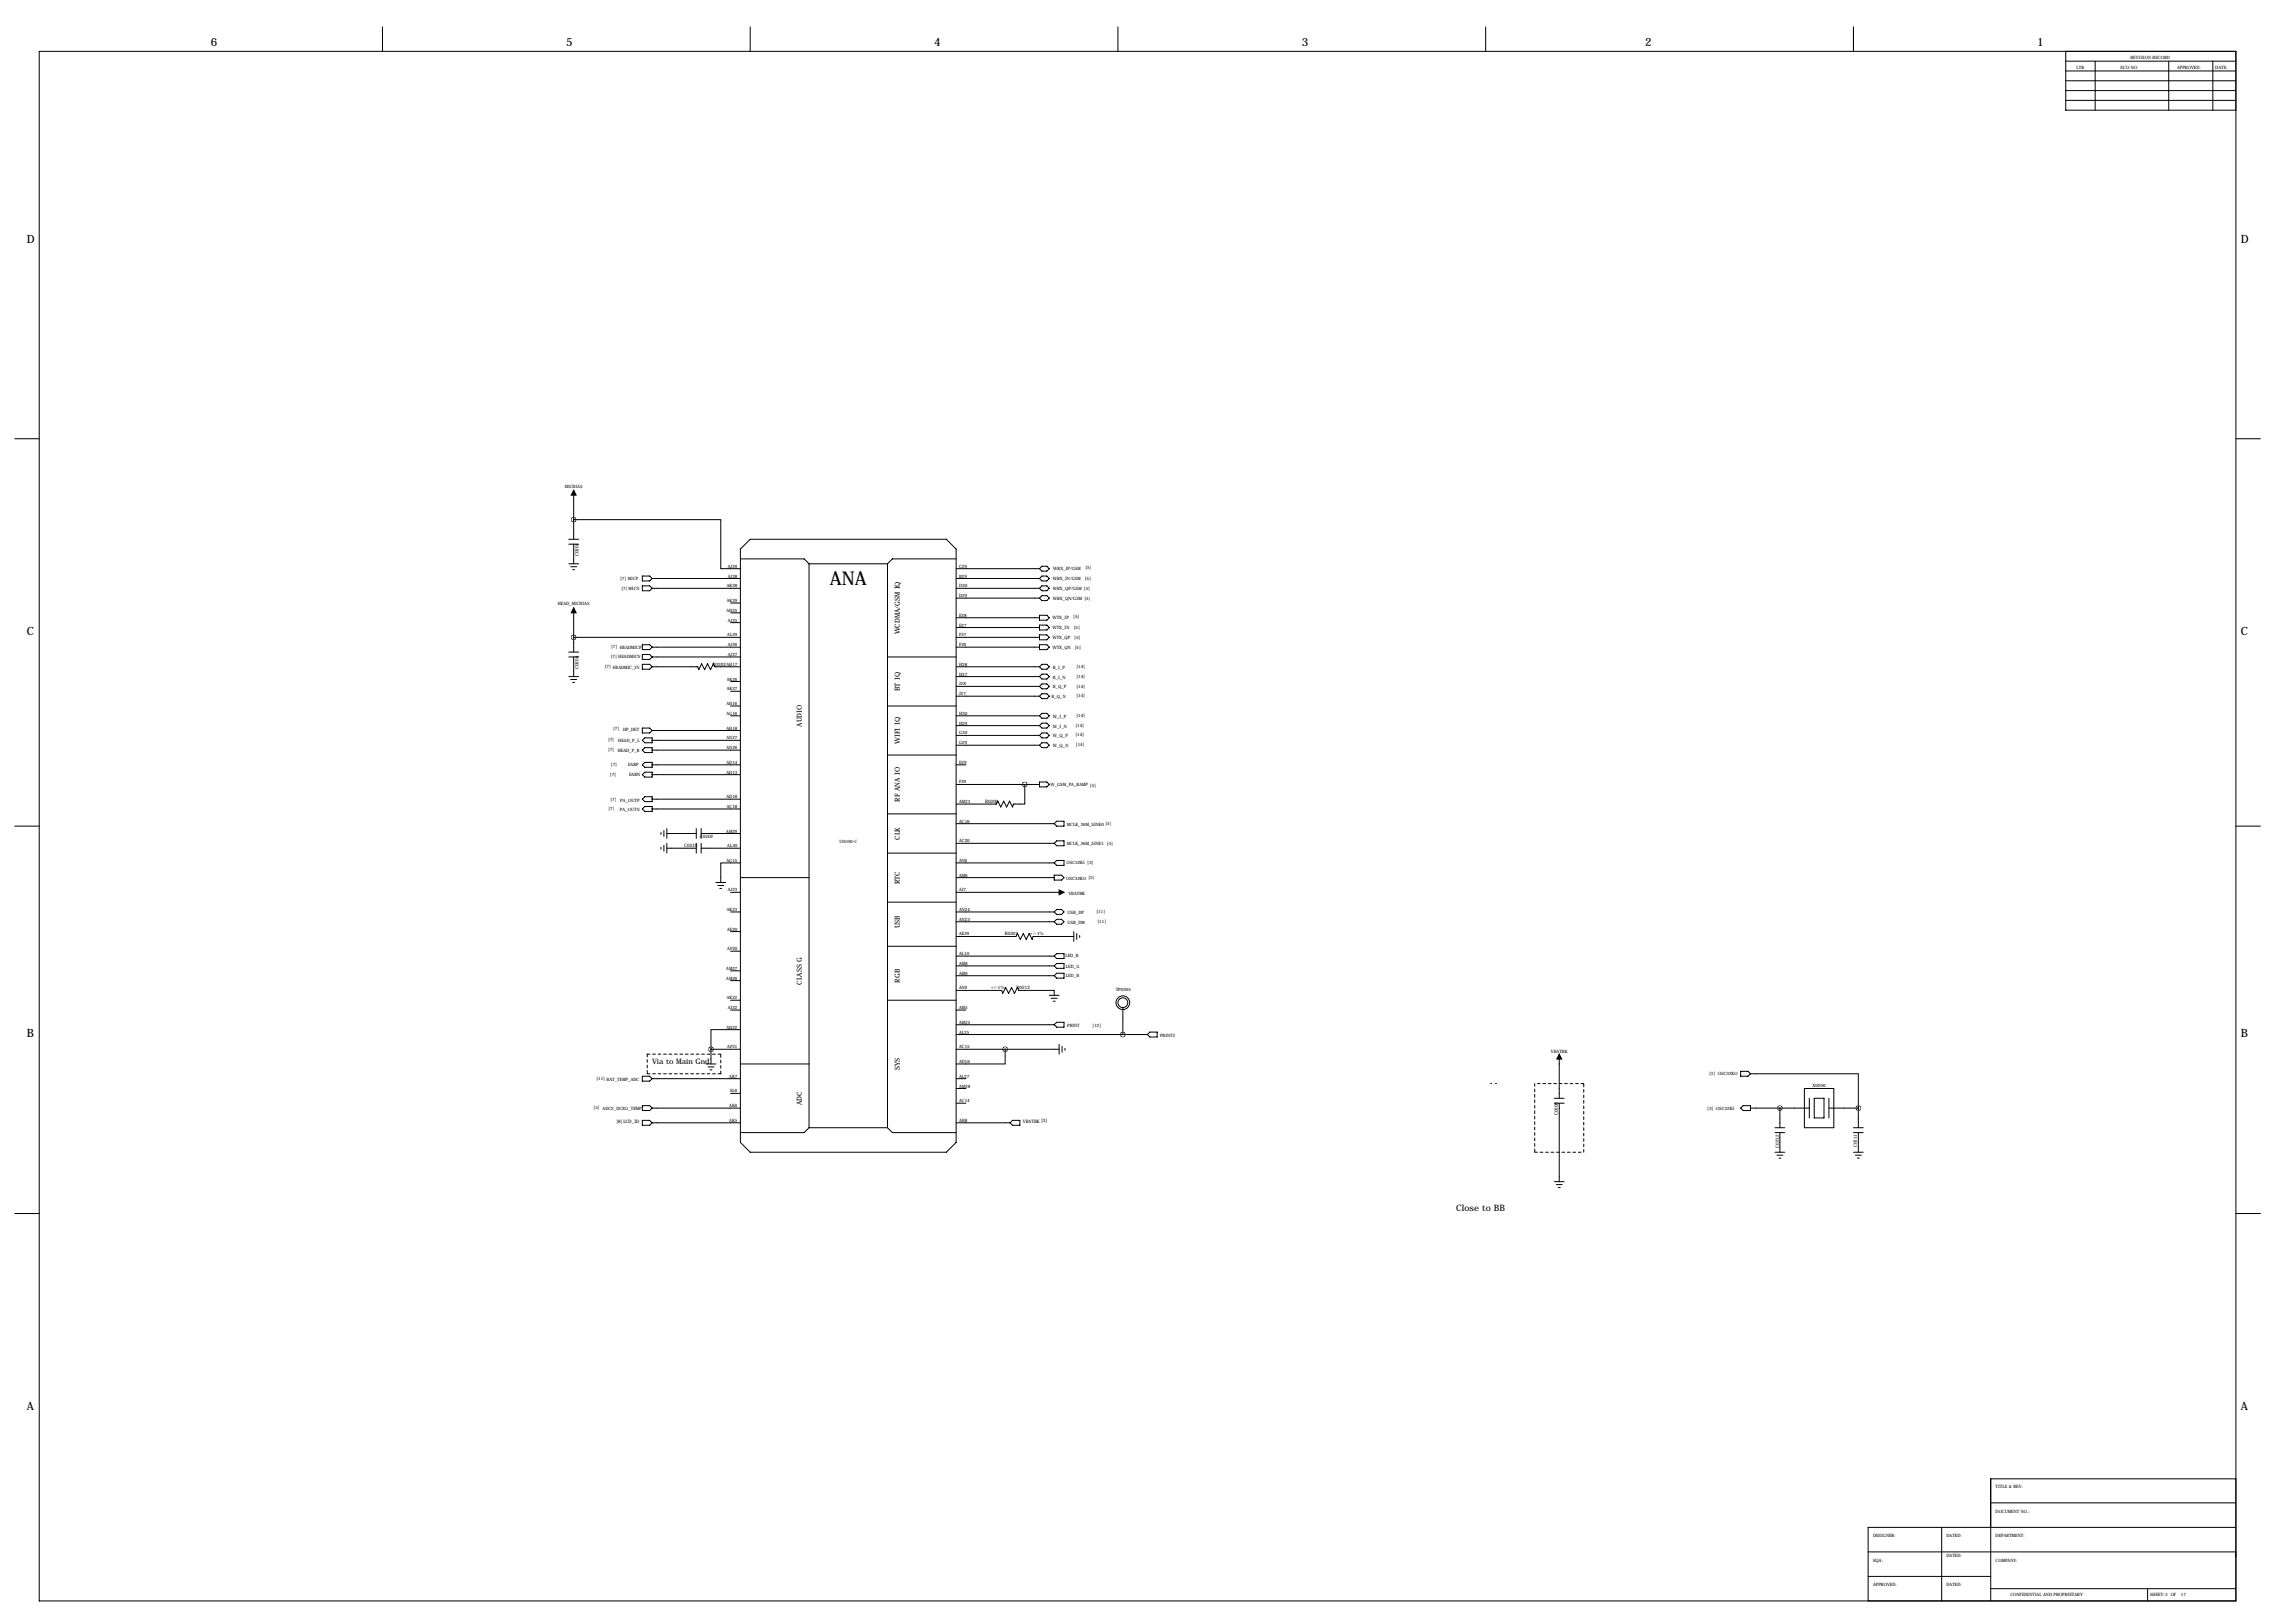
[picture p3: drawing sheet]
<svg xmlns="http://www.w3.org/2000/svg" width="1189mm" height="841mm" viewBox="0 0 1189 841" stroke-linecap="round" stroke-linejoin="round" font-family="sans-serif">
<defs><g id="words">
<text font-size="9.9" x="430" y="303">ANA</text>
<g font-size="5.9">
<text x="109" y="24">6</text>
<text x="293" y="24">5</text>
<text x="484" y="24">4</text>
<text x="674" y="24">3</text>
<text x="852" y="24">2</text>
<text x="1055" y="24">1</text>
<text x="14" y="126">D</text>
<text x="1161" y="126">D</text>
<text x="14" y="329">C</text>
<text x="1161" y="329">C</text>
<text x="14" y="537">B</text>
<text x="1161" y="537">B</text>
<text x="14" y="730">A</text>
<text x="1161" y="730">A</text>
</g>
<text font-size="4.6" x="754" y="627">Close to BB</text>
<text font-size="4" x="338" y="551">Via to Main Gnd</text>
<g font-size="3.6">
<text x="466" y="329" transform="rotate(-90 466 329)">WCDMA/GSM IQ</text>
<text x="466" y="358" transform="rotate(-90 466 358)">BT IQ</text>
<text x="415" y="376" transform="rotate(-90 415 376)">AUDIO</text>
<text x="466" y="385" transform="rotate(-90 466 385)">WIFI IQ</text>
<text x="466" y="415" transform="rotate(-90 466 415)">RF ANA IO</text>
<text x="466" y="435" transform="rotate(-90 466 435)">CLK</text>
<text x="466" y="458" transform="rotate(-90 466 458)">RTC</text>
<text x="466" y="481" transform="rotate(-90 466 481)">USB</text>
<text x="466" y="509" transform="rotate(-90 466 509)">RGB</text>
<text x="415" y="510" transform="rotate(-90 415 510)">CLASS G</text>
<text x="466" y="554" transform="rotate(-90 466 554)">SYS</text>
<text x="415" y="572" transform="rotate(-90 415 572)">ADC</text>
</g>
<g font-size="2.4">
<text x="300" y="288" transform="rotate(-90 300 288)">C0201</text>
<text x="300" y="347" transform="rotate(-90 300 347)">C0204</text>
<text x="369" y="345">R0202AH17</text>
<text x="510" y="416">R0200</text>
<text x="363" y="434">C0202</text>
<text x="354" y="439">C0210</text>
<text x="521" y="485">R0207</text>
<text x="534" y="484">+/-1%</text>
<text x="513" y="512">+/-1%</text>
<text x="527" y="513">R0212</text>
<text x="319" y="581">[8]LCD_ID</text>
<text x="530" y="582">VBATBK [3]</text>
<text x="807" y="578" transform="rotate(-90 807 578)">C0200</text>
</g>
<g font-size="2.3">
<text x="1076" y="35">LTR</text>
<text x="1099" y="35">ECO NO:</text>
<text x="1104" y="30">REVISION RECORD</text>
<text x="1128" y="35">APPROVED:</text>
<text x="1148" y="35">DATE:</text>
<text x="293" y="253">MICBIAS</text>
<text x="377" y="294">AJ29</text>
<text x="377" y="299">AJ28</text>
<text x="497" y="294">C29</text>
<text x="497" y="299">B29</text>
<text x="546" y="295">WRX_IP/GSM</text>
<text x="562" y="295">[5]</text>
<text x="321" y="300">[7] MICP</text>
<text x="322" y="306">[7] MICN</text>
<text x="376" y="304">AK28</text>
<text x="497" y="304">D30</text>
<text x="545" y="301">WRX_IN/GSM</text>
<text x="545" y="306">WRX_QP/GSM [5]</text>
<text x="562" y="300">[5]</text>
<text x="376" y="312">AK29</text>
<text x="497" y="309">D29</text>
<text x="545" y="311">WRX_QN/GSM [5]</text>
<text x="289" y="314">HEAD_MICBIAS</text>
<text x="376" y="317">AH25</text>
<text x="377" y="322">AJ25</text>
<text x="497" y="319">E28</text>
<text x="545" y="321">WTX_IP</text>
<text x="556" y="320">[5]</text>
<text x="377" y="330">AL29</text>
<text x="497" y="325">E27</text>
<text x="497" y="330">F27</text>
<text x="545" y="326">WTX_IN</text>
<text x="556" y="326">[5]</text>
<text x="317" y="336">[7] HEADMICP</text>
<text x="377" y="335">AJ26</text>
<text x="497" y="335">F26</text>
<text x="545" y="331">WTX_QP</text>
<text x="557" y="331">[5]</text>
<text x="316" y="341">[7] HEADMICN</text>
<text x="377" y="340">AJ27</text>
<text x="545" y="336">WTX_QN</text>
<text x="557" y="336">[5]</text>
<text x="313" y="346">[7] HEADMIC_IN</text>
<text x="497" y="345">H28</text>
<text x="545" y="346">B_I_P</text>
<text x="558" y="346">[14]</text>
<text x="376" y="352">AK26</text>
<text x="497" y="350">H27</text>
<text x="545" y="351">B_I_N</text>
<text x="558" y="351">[14]</text>
<text x="376" y="358">AK27</text>
<text x="497" y="355">J28</text>
<text x="545" y="357">B_Q_P</text>
<text x="558" y="356">[14]</text>
<text x="376" y="365">AH16</text>
<text x="497" y="360">J27</text>
<text x="545" y="361">B_Q_N</text>
<text x="558" y="361">[14]</text>
<text x="376" y="370">AG16</text>
<text x="497" y="370">H30</text>
<text x="545" y="372">W_I_P</text>
<text x="558" y="372">[14]</text>
<text x="318" y="378">[7]</text>
<text x="376" y="378">AH18</text>
<text x="497" y="375">H29</text>
<text x="545" y="377">W_I_N</text>
<text x="557" y="376">[14]</text>
<text x="323" y="378">HP_DET</text>
<text x="376" y="383">AN27</text>
<text x="497" y="380">G30</text>
<text x="545" y="382">W_Q_P</text>
<text x="557" y="381">[14]</text>
<text x="315" y="389">[7]</text>
<text x="315" y="384">[7]</text>
<text x="320" y="390">HEAD_P_R</text>
<text x="320" y="384">HEAD_P_L</text>
<text x="376" y="388">AN26</text>
<text x="497" y="386">G29</text>
<text x="545" y="387">W_Q_N</text>
<text x="557" y="387">[14]</text>
<text x="376" y="396">AD14</text>
<text x="497" y="396">E29</text>
<text x="316" y="402">[7]</text>
<text x="316" y="397">[7]</text>
<text x="325" y="397">EARP</text>
<text x="376" y="401">AD13</text>
<text x="326" y="402">EARN</text>
<text x="497" y="406">F29</text>
<text x="544" y="407">W_GSM_PA_RAMP [5]</text>
<text x="376" y="413">AD18</text>
<text x="315" y="420">[7]</text>
<text x="316" y="415">[7]</text>
<text x="321" y="415">PA_OUTP</text>
<text x="376" y="419">AC18</text>
<text x="497" y="416">AM23</text>
<text x="321" y="420">PA_OUTN</text>
<text x="376" y="431">AM29</text>
<text x="497" y="426">AC16</text>
<text x="553" y="428">MCLK_26M_SINE0 [5]</text>
<text x="435" y="437">U0100-C</text>
<text x="497" y="436">AC20</text>
<text x="553" y="438">MCLK_26M_SINE1 [5]</text>
<text x="377" y="439">AL30</text>
<text x="376" y="446">AG15</text>
<text x="497" y="446">AN6</text>
<text x="553" y="448">OSC32KI [3]</text>
<text x="497" y="454">AM6</text>
<text x="552" y="456">OSC32KO [3]</text>
<text x="377" y="462">AJ23</text>
<text x="497" y="462">AJ7</text>
<text x="554" y="463">VBATBK</text>
<text x="376" y="472">AK23</text>
<text x="497" y="472">AN24</text>
<text x="553" y="473">USB_DP</text>
<text x="568" y="473">[11]</text>
<text x="497" y="477">AN23</text>
<text x="553" y="478">USB_DM</text>
<text x="569" y="478">[11]</text>
<text x="377" y="482">AE20</text>
<text x="497" y="485">AE29</text>
<text x="377" y="492">AF20</text>
<text x="497" y="495">AL10</text>
<text x="552" y="496">LED_R</text>
<text x="376" y="502">AM27</text>
<text x="497" y="500">AM8</text>
<text x="552" y="501">LED_G</text>
<text x="376" y="507">AM26</text>
<text x="497" y="505">AM9</text>
<text x="552" y="506">LED_B</text>
<text x="497" y="513">AN9</text>
<text x="578" y="514">TP0205</text>
<text x="376" y="518">AK22</text>
<text x="377" y="523">AJ22</text>
<text x="497" y="523">AM5</text>
<text x="376" y="533">AH22</text>
<text x="497" y="530">AM25</text>
<text x="553" y="532">PBINT</text>
<text x="566" y="532">[12]</text>
<text x="497" y="535">AL25</text>
<text x="601" y="537">PBINT2</text>
<text x="377" y="543">AF21</text>
<text x="497" y="543">AC15</text>
<text x="803" y="545">VBATBK</text>
<text x="497" y="551">AD16</text>
<text x="885" y="557">[3] OSC32KO</text>
<text x="309" y="560">[11] BAT_TEMP_ADC</text>
<text x="378" y="558">AK7</text>
<text x="497" y="558">AL27</text>
<text x="497" y="563">AM28</text>
<text x="939" y="563">X0200</text>
<text x="378" y="566">AL6</text>
<text x="307" y="575">[5] ADC2_DCXO_TEMP</text>
<text x="378" y="573">AK6</text>
<text x="497" y="571">AC14</text>
<text x="884" y="575">[3] OSC32KI</text>
<text x="378" y="581">AK5</text>
<text x="497" y="581">AH8</text>
<text x="922" y="594" transform="rotate(-90 922 594)">C0212</text>
<text x="962" y="594" transform="rotate(-90 962 594)">C0211</text>
<text x="1034" y="771">TITLE &amp; REV:</text>
<text x="1034" y="784">DOCUMENT NO.:</text>
<text x="970" y="796">DESIGNER:</text>
<text x="1008" y="796">DATED:</text>
<text x="1034" y="796">DEPARTMENT:</text>
<text x="970" y="809">EQA:</text>
<text x="1008" y="806">DATED:</text>
<text x="1034" y="809">COMPANY:</text>
<text x="970" y="822">APPROVED:</text>
<text x="1008" y="822">DATED:</text>
<text x="1041" y="827">CONFIDENTIAL AND PROPRIETARY</text>
<text x="1114" y="827">SHEET:3 OF</text>
<text x="1130" y="827">17</text>
</g>
</g></defs>
<path d="M335 546v10M335 556h38M373 556v-10M373 546h-38M795 561v36M820 561h-25M795 597h25M820 597v-36" fill="none" stroke="#000" stroke-width=".52" stroke-dasharray="1.4 1.4"/>
<g fill="none" stroke="#000" stroke-width=".52">
<path d="M198 14v13M389 14v13M579 14v13M770 14v13M960 14v13M20 27h1138v802h-1138zM1070 27v30h88M1070 32h88M1070 37h88M1085 32v25M1123 32v25M1146 32v25"/>
<path d="M1070 42h88M1070 47h88M1070 52h88M8 227h12M1158 227h13M297 254v25M295 279h5M297 269h76v26h11M295 282h5M295 292h5M296 294h3M297 295h1"/>
<path d="M297 282v10M333 298h4l1 2-1 1h-4zM338 300h46M384 284l5-5h101l5 5v308l-5 5h-101l-5-5zM384 289h33l2 3M419 292v292M419 292h41M460 292v292M495 289h-33l-2 3M495 295h43M495 300h43M538 300l2-2h2l2 2-2 1h-2z"/>
<path d="M538 295l2-2h2l2 2-2 1h-2zM297 315v23M333 303h4l1 2-1 1h-4zM338 305h46M378 312h6M378 317h6M495 305h43M495 310h43M495 320h43M538 319h4l2 1-2 1h-4zM540 303h2l2 2-2 1h-2l-2-1zM540 309h2l2 1-2 1h-2l-2-1z"/>
<path d="M295 338h5M297 330h87M333 334h4l1 1-1 1h-4zM333 339h4l1 1-1 2h-4zM338 335h46M378 323h6M495 330h43M495 335h43M495 325h43M538 334h4l2 1-2 1h-4zM538 324h4l2 1-2 1h-4zM538 329h4l2 1-2 1h-4z"/>
<path d="M295 340h5M295 350h5M296 352h3M297 353h1M297 340v10M333 344h4l1 1-1 2h-4zM338 345h23l1 2 1-3 2 3 2-3 1 3 2-3v1h14M338 340h46M378 353h6M378 358h6M460 340h35M495 345h43"/>
<path d="M495 350h43M495 356h43M538 345l2-1h2l2 1-2 2h-2zM538 350l2-1h2l2 1-2 2h-2zM540 354h2l2 2-2 1h-2l-2-1zM333 377h4l1 1-1 2h-4zM338 378h46M378 366h6M378 371h6M460 366h35M495 371h43M495 361h43"/>
<path d="M495 376h43M538 371l2-2h2l2 2-2 1h-2zM538 361l2-2h2l2 2-2 1h-2zM540 380h2l2 1-2 1h-2l-2-1zM540 375h2l2 1-2 1h-2l-2-1zM333 383l1-1h4v3h-4zM333 389l1-2h4v3h-4zM333 396l1-1h4v2h-4zM338 396h46M338 383h46M338 389h46M460 391h35"/>
<path d="M495 396h5M495 386h43M495 381h43M538 386l2-1h2l2 1-2 1h-2zM333 401l1-1h4v3h-4zM333 414l1-1h4v2h-4zM334 418h4v2h-4l-1-1zM338 401h46M338 414h46M338 419h46M495 406h43M531 406v10h-6v2l-2-3-2 3-1-3-2 3-1-3-1 1h-21"/>
<path d="M538 405h4l2 1-2 2h-4zM8 428h12M342 431v1M342 439v1M344 430v3M344 438v3M345 432h16M345 439h16M345 429v5M345 437v5M361 429v5M361 437v5"/>
<path d="M363 432h21M363 429v5M363 437v5M363 439h21M460 422h35M495 427h51M495 437h51M546 427l1-2h4v3h-4zM546 437l1-1h4v2h-4zM1158 428h13M371 457h5M372 459h3"/>
<path d="M384 447h-11v10M384 455h35M460 442h35M495 455h51M495 447h51M546 447l1-1h4v2h-4zM546 453h4l1 2-1 1h-4zM373 460h1M378 472h6M378 462h6M460 467h35M495 472h51"/>
<path d="M495 477h51M495 462h56M546 472l1-1h3l1 1-1 2h-3zM546 477l1-1h3l1 1-1 2h-3zM378 483h6M378 493h6M460 490h35M495 485h31l1-1 2 3 1-3 2 3 1-3 2 3v-2h21M495 495h51M546 495l1-1h4v2h-4zM547 499h4v3h-4l-1-2zM556 483v5"/>
<path d="M558 484v3M559 485v1M378 518h6M378 503h6M378 508h6M460 518h35M495 513h24v2l2-4 1 4 2-4 2 4 1-4 1 2h18v3M495 500h51M495 505h51M544 516h5M545 517h3M546 519h1"/>
<path d="M546 505l1-1h4v3h-4zM378 523h6M384 533h-16v10M495 523h5M495 531h51M495 536h99M547 530h4v2h-4l-1-1zM582 522v14M596 535h3v2h-3l-2-1zM333 557h4l1 2-1 1h-4zM338 559h46M366 551h5"/>
<path d="M367 553h3M368 554h1M368 543h16M368 543v8M384 551h35M495 559h5M495 543h54M521 543v8h-26M549 541v5M550 542v3M552 543v1M808 546v23"/>
<path d="M902 555h4l1 1-1 1h-4zM907 556h56v18M333 573h4l1 1-1 1h-4zM338 574h46M378 566h6M495 571h5M495 564h5M772 561h.1M775 561h.1M805 571h5M805 569h5M808 571v41"/>
<path d="M902 574l1-1h4v2h-4zM907 574h30M922 574v10M935 564h15v20h-15zM937 569v10M940 569h5v10h-5zM947 569v10M947 574h16M963 574v10M333 580h4l1 2-1 1h-4zM338 582h46M419 584h41"/>
<path d="M419 584l-2 3h-33M460 584l2 3h33M495 582h28M523 582l2-2h3v3h-3zM919 584h6M919 587h6M919 597h6M920 598h4M922 600h1M922 587v10M960 584h5M960 587h5"/>
<path d="M960 597h5M961 598h3M962 600h1M963 587v10M805 612h5M806 614h3M807 615h1M8 629h12M1158 629h13M1031 778h127M1158 766h-127v63M1006 791v38"/>
<path d="M1158 791h-190v38M968 804h63M968 817h63M1031 804h127M1031 823h127M1113 823v6"/>
<circle cx="582" cy="519" r="4"/>
<circle cx="582" cy="519" r="2.5"/>
</g>
<path d="M297 254l1 2h-2zM297 315l1 2h-2zM549 461l2 1-2 1zM808 546l1 3h-3z" fill="#000" stroke="#000" stroke-width=".52"/>
<use href="#words"/>
</svg>
